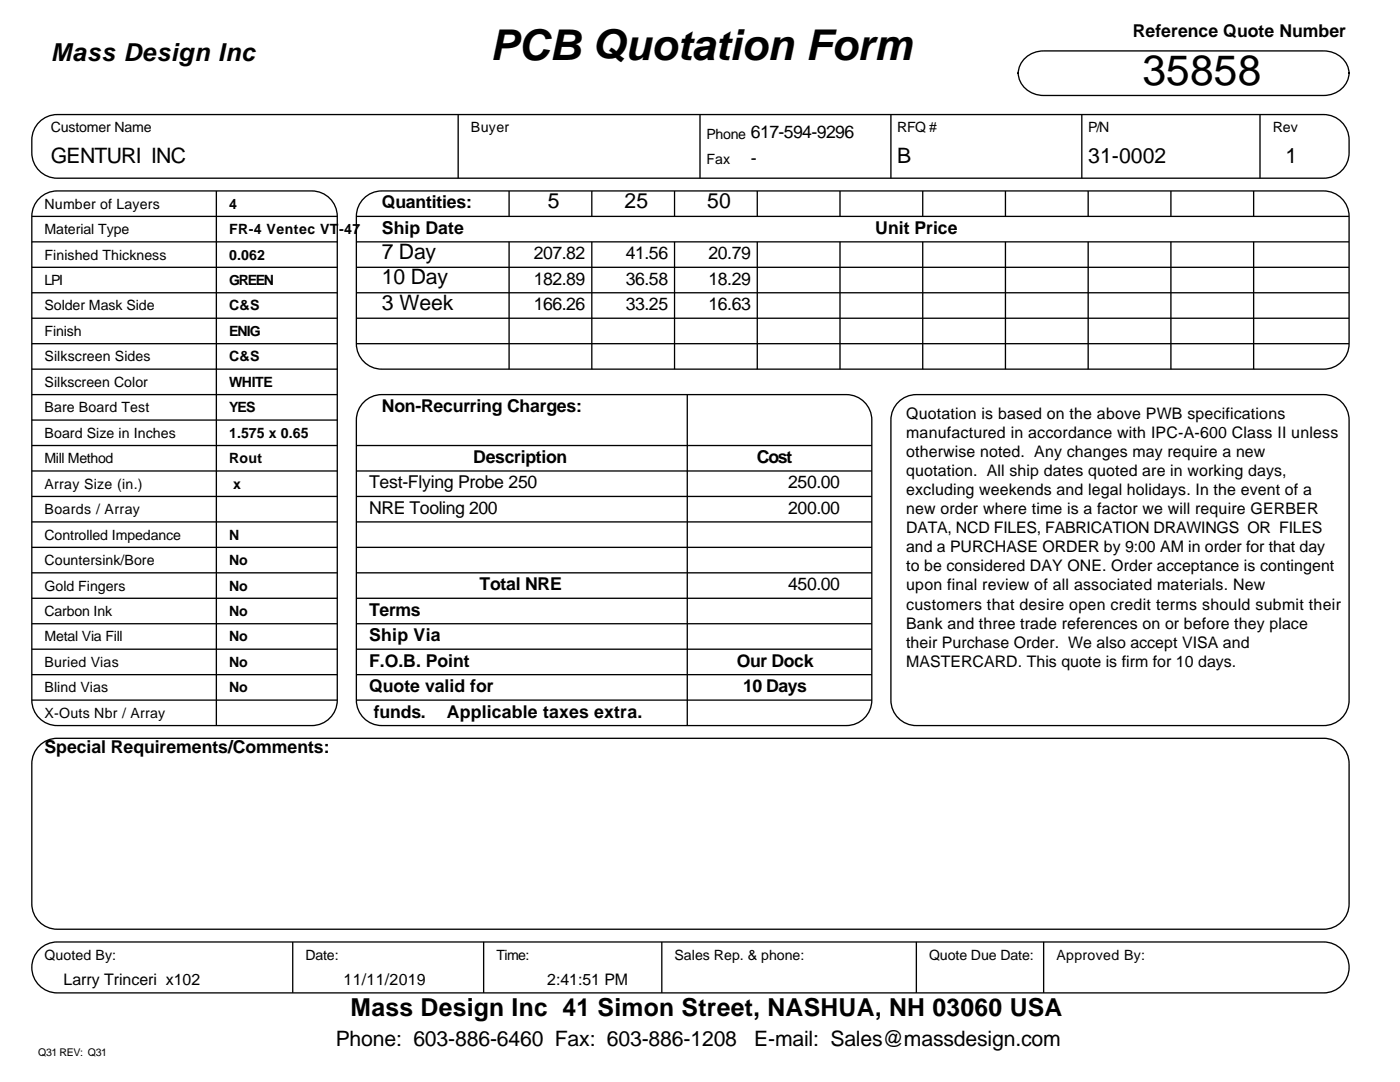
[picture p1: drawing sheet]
<svg xmlns="http://www.w3.org/2000/svg" width="279mm" height="216mm" viewBox="0 0 279 216" stroke-linecap="round" stroke-linejoin="round" font-family="sans-serif">
<defs><g id="words">
<g font-size="8.5">
<text x="97.8" y="11.9">PCB Quotation Form</text>
<text x="228" y="17">35858</text>
</g>
<g font-size="4.9">
<text x="10.2" y="12.2">Mass Design Inc</text>
<text x="70" y="202.7">Mass Design Inc 41 Simon Street, NASHUA, NH 03060 USA</text>
</g>
<g font-size="4.2">
<text x="10.2" y="32.6">GENTURI INC</text>
<text x="179.1" y="32.6">B</text>
<text x="217.2" y="32.6">31-0002</text>
<text x="256.5" y="32.6">1</text>
<text x="109.3" y="41.5">5</text>
<text x="124.6" y="41.5">25</text>
<text x="141.1" y="41.5">50</text>
<text x="76.2" y="51.7">7 Day</text>
<text x="76.2" y="56.7">10 Day</text>
<text x="76.2" y="61.8">3 Week</text>
<text x="67" y="208.7">Phone: 603-886-6460 Fax: 603-886-1208</text>
<text x="150.5" y="208.7">E-mail: Sales@massdesign.com</text>
</g>
<g font-size="3.5">
<text x="226.1" y="7.3">Reference Quote Number</text>
<text x="149.9" y="27.6">617-594-9296</text>
<text x="149.9" y="32.7">-</text>
<text x="76.2" y="41.6">Quantities:</text>
<text x="76.2" y="46.7">Ship Date</text>
<text x="174.7" y="46.7">Unit Price</text>
<text x="106.5" y="51.7">207.82</text>
<text x="124.9" y="51.7">41.56</text>
<text x="141.4" y="51.7">20.79</text>
<text x="106.5" y="56.8">182.89</text>
<text x="124.9" y="56.8">36.58</text>
<text x="141.4" y="56.8">18.29</text>
<text x="106.5" y="61.9">166.26</text>
<text x="124.9" y="61.9">33.25</text>
<text x="141.4" y="61.9">16.63</text>
<text x="76.2" y="82.2">Non-Recurring Charges:</text>
<text x="94.5" y="92.4">Description</text>
<text x="151" y="92.4">Cost</text>
<text x="73.7" y="97.5">Test-Flying Probe 250</text>
<text x="157.3" y="97.5">250.00</text>
<text x="73.7" y="102.5">NRE Tooling 200</text>
<text x="157.3" y="102.5">200.00</text>
<text x="95.7" y="117.8">Total NRE</text>
<text x="157.3" y="117.8">450.00</text>
<text x="73.7" y="122.9">Terms</text>
<text x="73.7" y="127.9">Ship Via</text>
<text x="73.7" y="133">F.O.B. Point</text>
<text x="147" y="133">Our Dock</text>
<text x="73.7" y="138.1">Quote valid for</text>
<text x="74.6" y="143.2">funds.</text>
<text x="89.2" y="143.2">Applicable taxes extra.</text>
<text x="148.3" y="138.1">10 Days</text>
<text x="8.9" y="150.3">Special Requirements/Comments:</text>
</g>
<g font-size="3.2">
<text x="180.8" y="83.5">Quotation is based on the above PWB specifications</text>
<text x="180.8" y="87.3">manufactured in accordance with IPC-A-600 Class II unless</text>
<text x="180.8" y="91.1">otherwise noted. Any changes may require a new</text>
<text x="180.8" y="94.9">quotation. All ship dates quoted are in working days,</text>
<text x="180.8" y="98.8">excluding weekends and legal holidays. In the event of a</text>
<text x="180.8" y="102.6">new order where time is a factor we will require GERBER</text>
<text x="180.8" y="106.4">DATA, NCD FILES, FABRICATION DRAWINGS OR FILES</text>
<text x="180.8" y="110.2">and a PURCHASE ORDER by 9:00 AM in order for that day</text>
<text x="180.8" y="114">to be considered DAY ONE. Order acceptance is contingent</text>
<text x="180.8" y="117.8">upon final review of all associated materials. New</text>
<text x="180.8" y="121.6">customers that desire open credit terms should submit their</text>
<text x="180.8" y="125.4">Bank and three trade references on or before they place</text>
<text x="180.8" y="129.2">their Purchase Order. We also accept VISA and</text>
<text x="180.8" y="133">MASTERCARD. This quote is firm for 10 days.</text>
<text x="12.7" y="196.5">Larry Trinceri x102</text>
<text x="68.6" y="196.5">11/11/2019</text>
<text x="109.2" y="196.5">2:41:51 PM</text>
</g>
<g font-size="2.8">
<text x="10.2" y="26.4">Customer Name</text>
<text x="94" y="26.4">Buyer</text>
<text x="141" y="27.7">Phone</text>
<text x="179.1" y="26.4">RFQ #</text>
<text x="217.2" y="26.4">P/N</text>
<text x="254" y="26.4">Rev</text>
<text x="141" y="32.7">Fax</text>
<text x="8.9" y="41.6">Number of Layers</text>
<text x="45.7" y="41.6">4</text>
<text x="8.9" y="46.7">Material Type</text>
<text x="45.7" y="46.7">FR-4 Ventec VT-47</text>
<text x="8.9" y="51.8">Finished Thickness</text>
<text x="45.7" y="51.8">0.062</text>
<text x="8.9" y="56.9">LPI</text>
<text x="45.7" y="56.9">GREEN</text>
<text x="8.9" y="61.9">Solder Mask Side</text>
<text x="45.7" y="61.9">C&amp;S</text>
<text x="8.9" y="67">Finish</text>
<text x="45.7" y="67">ENIG</text>
<text x="8.9" y="72.1">Silkscreen Sides</text>
<text x="8.9" y="77.2">Silkscreen Color</text>
<text x="45.7" y="72.1">C&amp;S</text>
<text x="45.7" y="77.2">WHITE</text>
<text x="8.9" y="82.3">Bare Board Test</text>
<text x="45.7" y="82.3">YES</text>
<text x="8.9" y="87.3">Board Size in Inches</text>
<text x="45.7" y="87.3">1.575 x 0.65</text>
<text x="8.9" y="92.4">Mill Method</text>
<text x="45.7" y="92.4">Rout</text>
<text x="8.9" y="97.5">Array Size (in.)</text>
<text x="46.5" y="97.5">x</text>
<text x="8.9" y="102.6">Boards / Array</text>
<text x="8.9" y="107.7">Controlled Impedance</text>
<text x="45.7" y="107.7">N</text>
<text x="8.9" y="112.7">Countersink/Bore</text>
<text x="45.7" y="112.7">No</text>
<text x="8.9" y="117.8">Gold Fingers</text>
<text x="45.7" y="117.8">No</text>
<text x="8.9" y="122.9">Carbon Ink</text>
<text x="45.7" y="122.9">No</text>
<text x="8.9" y="128">Metal Via Fill</text>
<text x="45.7" y="128">No</text>
<text x="8.9" y="133.1">Buried Vias</text>
<text x="45.7" y="133.1">No</text>
<text x="8.9" y="138.1">Blind Vias</text>
<text x="8.9" y="143.2">X-Outs Nbr / Array</text>
<text x="45.7" y="138.1">No</text>
<text x="8.9" y="191.5">Quoted By:</text>
<text x="61" y="191.5">Date:</text>
<text x="99.1" y="191.5">Time:</text>
<text x="134.6" y="191.5">Sales Rep. &amp; phone:</text>
<text x="185.4" y="191.5">Quote Due Date:</text>
<text x="210.8" y="191.5">Approved By:</text>
</g>
<text font-size="2.1" x="7.6" y="210.6">Q31 REV: Q31</text>
</g></defs>
<g fill="none" stroke="#000" stroke-width=".26">
<path d="M204.4 11.8a5.3 5.3 0 0 1 3.9-1.6h55.9a4.9 4.9 0 0 1 5 4.5v-.2a4.8 4.8 0 0 1-5 4.5h-55.9a4.9 4.9 0 0 1-5.1-4.5v.2a4.3 4.3 0 0 1 1.2-2.9zM8.2 24.1a5.1 5.1 0 0 1 3.2-1.2h252.8a5.1 5.1 0 0 1 5 5 7.9 7.9 0 0 1-.7 5.1 5.1 5.1 0 0 1-4.3 2.6h-252.8a5.1 5.1 0 0 1-5.1-5.1 7.9 7.9 0 0 1 .7-5.1zM8.2 39.3a5.1 5.1 0 0 1 3.2-1.2h50.8a5.1 5.1 0 0 1 5.1 5.1v96.5a5.1 5.1 0 0 1-5.1 5.1h-50.8a5.1 5.1 0 0 1-5.1-5.1v-96.5a5.1 5.1 0 0 1 1.9-3.9zM43.2 38.1v106.7M72.9 39.3a5.1 5.1 0 0 1 3.3-1.2h188a5.1 5.1 0 0 1 5 5.1v25.4a5.1 5.1 0 0 1-5 5.1h-188a5.1 5.1 0 0 1-5.1-5.1v-25.4a5.1 5.1 0 0 1 1.8-3.9zM91.4 22.9v12.7M101.6 38.1v5.1M118.1 38.1v5.1M134.6 38.1v5.1M139.7 22.9v12.7M151.1 38.1v5.1M167.6 38.1v5.1"/>
<path d="M177.8 22.9v12.7M184.1 38.1v5.1M200.7 38.1v5.1M215.9 22.9v12.7M217.2 38.1v5.1M233.7 38.1v5.1M250.2 38.1v5.1M251.5 22.9v12.7M6.3 43.2h61M6.3 48.3h61M6.3 53.3h61M6.3 58.4h61"/>
<path d="M71.1 43.2h198.1M71.1 48.3h198.1M71.1 53.3h198.1M71.1 58.4h198.1M101.6 48.3v25.4M118.1 48.3v25.4M134.6 48.3v25.4M151.1 48.3v25.4M167.6 48.3v25.4M184.1 48.3v25.4M200.7 48.3v25.4M217.2 48.3v25.4"/>
<path d="M233.7 48.3v25.4M250.2 48.3v25.4M6.3 63.5h61M6.3 68.6h61M6.3 73.7h61M6.3 78.7h61M71.1 63.5h198.1M71.1 68.6h198.1M137.2 78.7v66.1M6.3 83.8h61M6.3 88.9h61M6.3 94h61"/>
<path d="M6.3 99.1h61M71.1 88.9h102.9M71.1 94h102.9M71.1 99.1h102.9M72.3 80.5a5.1 5.1 0 0 1 3.9-1.8h92.7a5.1 5.1 0 0 1 5.1 5.1v55.9a5.1 5.1 0 0 1-5.1 5.1h-92.7a5.1 5.1 0 0 1-5.1-5.1v-55.9a5.1 5.1 0 0 1 1.2-3.3zM179 80.5a5.1 5.1 0 0 1 3.9-1.8h81.3a5.1 5.1 0 0 1 5 5.1v55.9a5.1 5.1 0 0 1-5 5.1h-81.3a5.1 5.1 0 0 1-5.1-5.1v-55.9a5.1 5.1 0 0 1 1.2-3.3zM6.3 104.1h61M6.3 109.2h61M6.3 114.3h61M6.3 119.4h61M71.1 104.1h102.9M71.1 109.2h102.9"/>
<path d="M71.1 114.3h102.9M71.1 119.4h102.9M6.3 124.5h61M6.3 129.5h61M6.3 134.6h61M6.3 139.7h61M71.1 124.5h102.9M71.1 129.5h102.9M71.1 134.6h102.9M71.1 139.7h102.9M7.5 149.1a5.1 5.1 0 0 1 3.9-1.8h252.8a5.1 5.1 0 0 1 5 5.1v27.9a5.1 5.1 0 0 1-5 5.1h-252.8a5.1 5.1 0 0 1-5.1-5.1v-27.9a5.1 5.1 0 0 1 1.2-3.3zM7.5 189.8a5.1 5.1 0 0 1 3.9-1.8h252.8a5.1 5.1 0 0 1 5 5 5.1 5.1 0 0 1-5 5.1h-252.8a5.1 5.1 0 0 1-4.6-2.9 5.1 5.1 0 0 1 .7-5.4z"/>
<path d="M58.4 188v10.1M96.5 188v10.1M132.1 188v10.1M182.9 188v10.1M208.3 188v10.1"/>
</g>
<use href="#words"/>
</svg>
